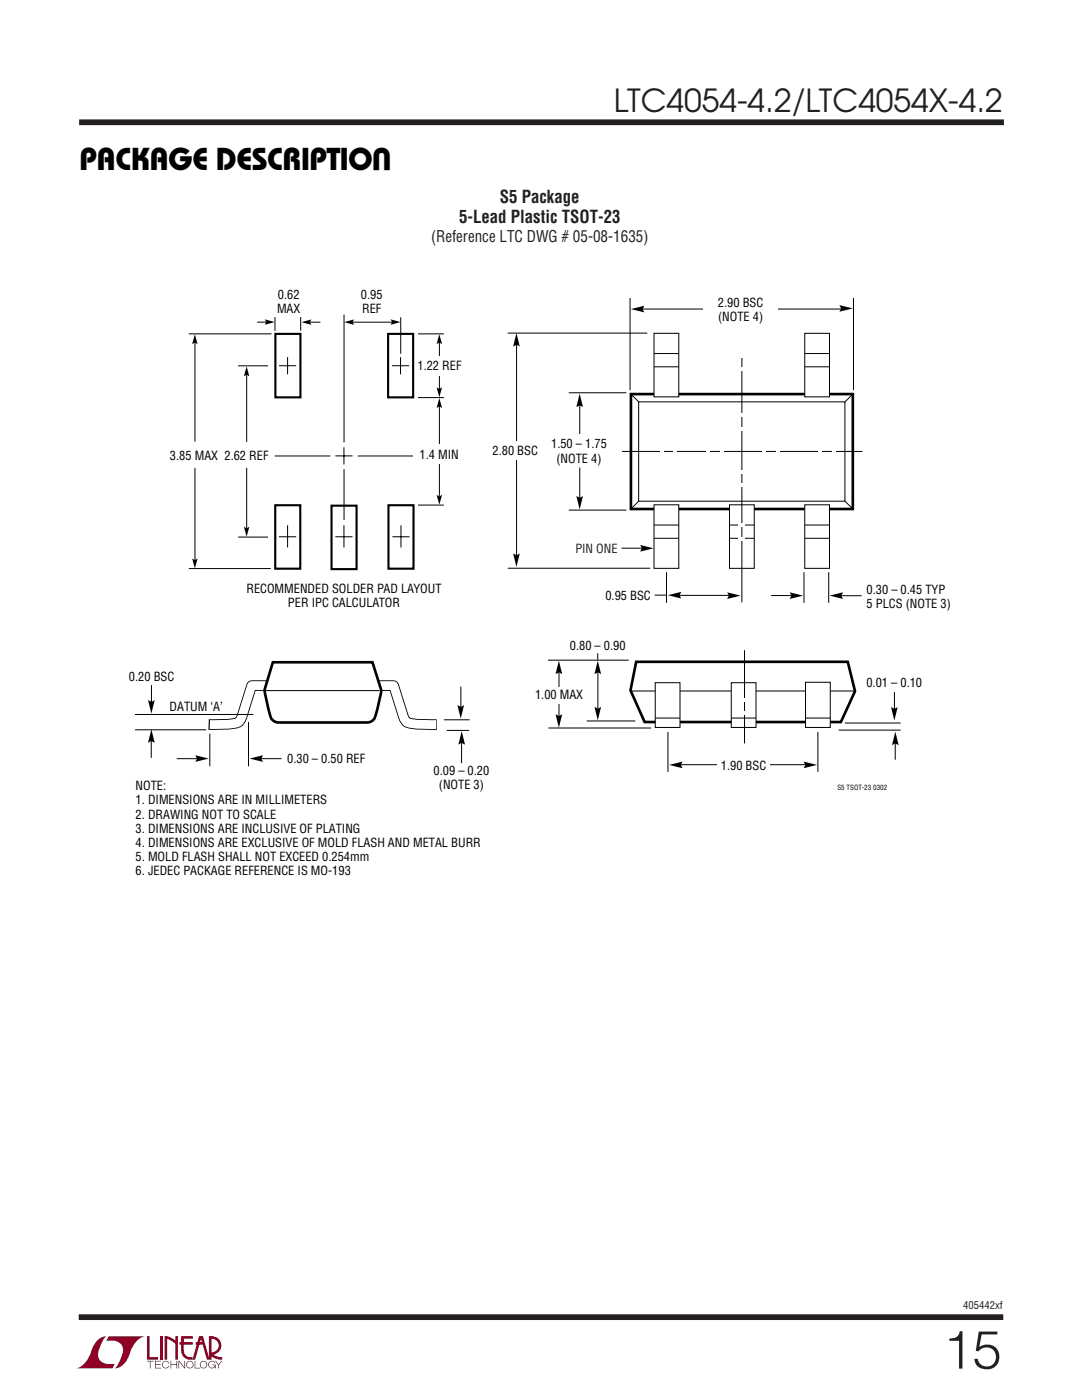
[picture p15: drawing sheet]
<svg xmlns="http://www.w3.org/2000/svg" width="216mm" height="279mm" viewBox="0 0 216 279" stroke-linecap="round" stroke-linejoin="round" font-family="sans-serif">
<defs><g id="words">
<text font-size="10.6" fill="#231f20" x="188.2" y="273.1">15</text>
<text font-size="6.3" fill="#231f20" x="122.5" y="22.4">LTC4054-4.2/LTC4054X-4.2</text>
<g font-size="6.3">
<text x="78.1" y="29.5" transform="rotate(-180 78.1 29.5)">U</text>
<text x="15.9" y="34">PACKAGE DESCRIPTIO</text>
</g>
<g font-size="3.5" fill="#231f20">
<text x="99.7" y="40.5">S5 Package</text>
<text x="91.6" y="44.4">5-Lead Plastic TSOT-23</text>
</g>
<text font-size="3.2" fill="#231f20" x="86" y="48.3">(Reference LTC DWG # 05-08-1635)</text>
<g font-size="2.5">
<text x="55.5" y="59.7">0.62</text>
<text x="72" y="59.7">0.95</text>
<text x="55.3" y="62.5">MAX</text>
<text x="72.3" y="62.5">REF</text>
<text x="143.3" y="61.2">2.90 BSC</text>
<text x="143.3" y="64.1">(NOTE 4)</text>
<text x="83.3" y="73.8">1.22 REF</text>
<text x="110" y="89.5">1.50 – 1.75</text>
<text x="33.9" y="91.8">3.85 MAX 2.62 REF</text>
<text x="83.7" y="91.7">1.4 MIN</text>
<text x="98.3" y="90.9">2.80 BSC</text>
<text x="111" y="92.3">(NOTE 4)</text>
<text x="49.2" y="118.4">RECOMMENDED SOLDER PAD LAYOUT</text>
<text x="120.8" y="119.7">0.95 BSC</text>
<text x="172.9" y="118.5">0.30 – 0.45 TYP</text>
<text x="57.5" y="121.2">PER IPC CALCULATOR</text>
<text x="172.9" y="121.3">5 PLCS (NOTE 3)</text>
<text x="113.7" y="129.8">0.80 – 0.90</text>
<text x="25.7" y="135.9">0.20 BSC</text>
<text x="172.9" y="137.1">0.01 – 0.10</text>
<text x="33.8" y="141.9">DATUM ‘A’</text>
<text x="106.8" y="139.5">1.00 MAX</text>
<text x="57.3" y="152.2">0.30 – 0.50 REF</text>
<text x="86.5" y="154.6">0.09 – 0.20</text>
<text x="143.8" y="153.6">1.90 BSC</text>
<text x="27.1" y="157.7">NOTE:</text>
<text x="27.1" y="160.5">1. DIMENSIONS ARE IN MILLIMETERS</text>
<text x="87.6" y="157.4">(NOTE 3)</text>
<text x="27.1" y="163.4">2. DRAWING NOT TO SCALE</text>
<text x="27.1" y="166.2">3. DIMENSIONS ARE INCLUSIVE OF PLATING</text>
<text x="27.1" y="169">4. DIMENSIONS ARE EXCLUSIVE OF MOLD FLASH AND METAL BURR</text>
<text x="27.1" y="171.8">5. MOLD FLASH SHALL NOT EXCEED 0.254mm</text>
<text x="27.1" y="174.7">6. JEDEC PACKAGE REFERENCE IS MO-193</text>
</g>
<text font-size="2.5" fill="#231f20" x="114.8" y="110.4">PIN ONE</text>
<text font-size="2.1" fill="#231f20" x="192.2" y="261.3">405442xf</text>
<text font-size="1.4" x="167.1" y="157.7">S5 TSOT-23 0302</text>
</g></defs>
<g fill="#900126">
<path d="M29.3 266.7h.5v4.1h1.7v.6h-2.2z"/>
<path d="M19.7 267.3l.5-.4 1-.2a5.3 5.3 0 0 0-1.6 4.2 2.68 2.68 0 0 0 3.3 1.3l-.5 .9h-7.2a5.1 5.1 0 0 0 3.2-3.9l.4-.8z"/>
<path d="M21.7 266.7h7.2a5.1 5.1 0 0 0-3.2 3.9 3.4 3.4 0 0 1-2.8 2.5 5.3 5.3 0 0 0 1.6-4.3 2.67 2.67 0 0 0-3.3-1.2z"/>
<path d="M31.9 266.7h.5v4.7h-.5z"/>
<path d="M32.8 266.7l1.1 .2 1.1 .6v-.8h.5v4.7h-.5v-3.2l-.9-.7-.7-.3v4.2h-.6z"/>
<path d="M29.3 271.6h1.4v.1h-.7v1.4h-.1v-1.4h-.6z"/>
<path d="M30.9 271.6h1.2v.1h-1v.6h.9v.1h-.9v.6h1v.1h-1.2z"/>
<path d="M34 271.6h.2v.7h1v-.7h.1v1.5h-.1v-.7h-1v.7h-.2z"/>
<path d="M35.6 271.6h.2l1 1.3v-1.3h.1v1.5h-.1l-1.1-1.3v1.3h-.1z"/>
<path d="M38.8 271.6h.2v1.4h.9v.1h-1.1z"/>
<path d="M42.9 271.6h.2l.5 .7 .6-.7h.1l-.6 .9v.6h-.1v-.6z"/>
<path d="M36.2 266.7h2.3v.5h-1.8v.6h1.8v.6h-1.8v1.2a1.37 1.37 0 0 0 1.7 1.2v.5l1.3-4.6h.8l1.2 4.2v-4.2a1.91 1.91 0 0 1 2.4 1.3 1.91 1.91 0 0 1-1.5 2.4l.8 .3 .9 .1v.6h-.4a3.5 3.5 0 0 1-1.9-.8v-.7a1.39 1.39 0 0 0 1.6-1.2 1.39 1.39 0 0 0-1.4-1.5v4.2h-.9l-.9-3h-1.3v-.6h1.2l-.2-.6-1.2 4.2a2.13 2.13 0 0 1-2.7-1.4v-1.6h-.4v-.6h.4z"/>
<path d="M37.3 271.8a.75 .75 0 0 1 1.2 .1 .75 .75 0 0 1-.4 1.1 .75 .75 0 0 1-1-.7h.2a.61 .61 0 0 0 .8 .6 .61 .61 0 0 0 .2-1 .61 .61 0 0 0-1 .2v.2h-.2z"/>
<path d="M40.1 271.8a.75 .75 0 0 1 1.2 .1 .75 .75 0 0 1-.5 1.1 .75 .75 0 0 1-.9-.7h.1a.61 .61 0 0 0 .9 .6 .61 .61 0 0 0 .2-1 .61 .61 0 0 0-1 .2l-.1 .2h-.1z"/>
<path d="M41.7 271.8a.74 .74 0 0 1 1.3 .3h-.2a.61 .61 0 0 0-.9-.2 .61 .61 0 0 0 .1 1 .61 .61 0 0 0 .9-.4h-.5v-.2h.6v.8h-.1v-.3a.76 .76 0 0 1-1.1 .1 .76 .76 0 0 1-.1-1.1z"/>
<path d="M32.5 271.8a.74 .74 0 0 1 1.3 .4h-.2a.61 .61 0 0 0-.9-.4 .61 .61 0 0 0 0 1 .61 .61 0 0 0 .9-.2h.2a.75 .75 0 0 1-1.1 .4 .75 .75 0 0 1-.2-1.2z"/>
</g>
<path d="M15.8 24.4h184.5M15.7 262.9h184.5" fill="none" stroke="#231f20" stroke-width="1.1" stroke-linecap="butt"/>
<path d="M54 136.8h-3.8l-1.9 6.1a2 2 0 0 1-1.7 1.5l-5 .2M74.8 136.8h3.8l1.8 6.1a2 2 0 0 0 1.8 1.5l4.9 .2" fill="none" stroke="#000" stroke-width="2.1" stroke-linecap="butt"/>
<path d="M54 136.8h-3.8l-1.9 6.1a2.01 2.01 0 0 1-1.7 1.5l-4.7 .2M74.8 136.8h3.8l1.8 6.1a2 2 0 0 0 1.8 1.5l4.8 .2" fill="none" stroke="#fff" stroke-width="1.8" stroke-linecap="butt"/>
<path d="M125.9 78.7l2.5 2.4M170.2 78.7l-2.5 2.4M128.4 99.1l-2.5 2.5M167.7 99.1l2.5 2.5" fill="none" stroke="#000" stroke-width=".2"/>
<path d="M125.9 78.7h44.3v22.9h-44.3z" fill="none" stroke="#000" stroke-width=".53"/>
<g fill="#fff" stroke="#000" stroke-width=".2">
<path d="M127.4 80.2h41.2v19.8h-41.2z"/>
<path d="M130.5 100.7h4.9v12.7h-4.9z"/>
<path d="M130.5 66.5h4.9v12.7h-4.9z"/>
<path d="M145.6 100.7h4.9v12.7h-4.9z"/>
<path d="M160.6 100.7h4.9v12.7h-4.9z"/>
<path d="M160.6 66.5h4.9v12.7h-4.9z"/>
</g>
<path d="M130.5 70.6h4.9M130.5 73.2h4.9M160.6 70.6h4.9M160.6 73.2h4.9M130.5 104.8h4.9M130.5 107.4h4.9M145.6 104.8h4.9M145.6 107.4h4.9M160.6 104.8h4.9M160.6 107.4h4.9" fill="none" stroke="#000" stroke-width=".2"/>
<path d="M54.4 132.2h19.9l1.8 5.7-.8 3.6a3.2 3.2 0 0 1-1.3 2.5l-.8 .2h-17.6a1.86 1.86 0 0 1-1.8-1.8l-1-4.6z" fill="#fff" stroke="#000" stroke-width=".53"/>
<path d="M125.8 137.9h44.8" fill="none" stroke="#000" stroke-width=".2"/>
<path d="M126.9 132.1h42.3l1.4 5.8-2.8 6.2h-39.2l-2.8-6.3z" fill="none" stroke="#000" stroke-width=".53"/>
<g fill="#fff" stroke="#000" stroke-width=".2">
<path d="M130.7 136.2h5v9h-5z"/>
<path d="M145.9 136.2h5v9h-5z"/>
<path d="M160.7 136.2h5v9h-5z"/>
</g>
<path d="M148.6 129.8v18.6M130.7 143.3h5M145.9 143.3h5M160.7 143.3h4.9" fill="none" stroke="#000" stroke-width=".2"/>
<g fill="#fff">
<path d="M147.5 139.2h1.3v.8h-1.3z"/>
<path d="M147.5 142h1.3v.7h-1.3z"/>
</g>
<g fill="none" stroke="#000" stroke-width=".2">
<path d="M125.7 59.6v18.2M170.3 59.6v18.2M101.4 66.5h27.7M103.1 68.6v19.4M113.6 78.4h11.3M148 71v49.2M103.1 91.8v19.3M115.7 80.7v5.9M115.7 93.3v6.3M124.1 90.1h48M101.4 113.4h28.2M113.6 101.8h11.3"/>
<path d="M133 114.3v5.9M134.6 118.8h11.1M153.9 118.9h4.2M160.4 114.3v5.9M165.4 114.3v5.9M167.6 118.9h4.3M109.4 131.7h16M35.3 151.4h4.2M41.9 146.5v6.3M49.6 144.2v8.6M51.9 151.4h4.3M109.5 145.3h20.3"/>
<path d="M133.3 146.2v7.7M135.6 152.6h25.5M163.2 146.2v7.7"/>
</g>
<g fill="#000">
<path d="M103.1 66.5l.6 2.7-.6-.4-.7 .4zM125.9 61.7l2.7-.7-.4 .7 .4 .6zM167.5 60.9l2.7 .7-2.7 .6 .3-.6zM115.7 78.5l.6 2.7-.6-.3-.7 .3zM115 99l.7 .3 .6-.3-.6 2.7zM102.4 110.5l.7 .3 .6-.3-.6 2.6zM133.2 118.8l2.7-.7-.3 .7 .3 .6zM145.1 118.2l2.7 .7-2.7 .6 .3-.7zM157.6 118.2l2.7 .7-2.7 .6 .3-.7zM165.5 118.9l2.7-.7-.3 .7 .3 .6zM39 150.7l2.7 .7-2.7 .6 .3-.6zM49.8 151.4l2.7-.7-.4 .7 .4 .6z"/>
<path d="M133.5 152.7l2.7-.7-.4 .6 .4 .7zM160.3 152l2.7 .7-2.7 .6 .4-.6z"/>
</g>
<g fill="#fff">
<path d="M143.6 89.5h.8v1.2h-.8z"/>
<path d="M140.9 89.5h.7v1.2h-.7z"/>
<path d="M134.4 89.5h.7v1.2h-.7z"/>
<path d="M131.6 89.5h.8v1.2h-.8z"/>
<path d="M154.8 89.5h.8v1.2h-.8z"/>
<path d="M152.1 89.5h.7v1.2h-.7z"/>
<path d="M166 89.5h.8v1.2h-.8z"/>
<path d="M163.3 89.5h.7v1.2h-.7z"/>
<path d="M147.4 93.7h1.2v.8h-1.2z"/>
<path d="M147.4 96.5h1.2v.7h-1.2z"/>
<path d="M147.4 82.5h1.2v.8h-1.2z"/>
<path d="M147.4 85.3h1.2v.7h-1.2z"/>
<path d="M147.4 70.6h1.2v.8h-1.2z"/>
<path d="M147.4 73.4h1.2v.7h-1.2z"/>
<path d="M147.4 104.5h1.2v.7h-1.2z"/>
<path d="M147.4 107.2h1.2v.8h-1.2z"/>
</g>
<path d="M52.9 137.8h22.8z" fill="#fff" stroke="#000" stroke-width=".2"/>
<path d="M111.5 131.8l.7 2.7-.6-.3-.7 .3zM119.3 131.8l.6 2.7-.6-.3-.7 .3zM29.5 139.7l.7 .4 .7-.4-.7 2.7zM30.2 145.5l.7 2.7-.7-.3-.7 .3zM91.3 140.7l.7 .4 .6-.4-.7 2.7zM92.1 145.9l.7 2.7-.7-.3-.6 .3zM110.9 142.5l.7 .4 .6-.4-.7 2.7zM118.6 141.1l.7 .3 .6-.3-.6 2.7z" fill="#000"/>
<path d="M30.2 136.7v3.6M92 137v4.3M111.5 133.7v9.4M119.3 133.7v9.4M27 142.6h23.4M27 145.6h14M30.2 147.7v3.5M88.7 143.6h4.9M89.1 145.8h4.5M92.1 148v4.3M167.3 145.7h12.4" fill="none" stroke="#000" stroke-width=".2"/>
<path d="M117.1 143.9h9.7z" fill="#000" stroke="#000" stroke-width=".2"/>
<path d="M179.2 144.2l.6 .1z" fill="#231f20"/>
<path d="M127.7 61.7h40.1M124 109.4h4.3M178.5 138.1v3.6M168.6 144.3h11.1M178.6 148.1v3.5" fill="none" stroke="#000" stroke-width=".2"/>
<path d="M127.7 108.8l2.7 .6-2.7 .7 .4-.7zM177.8 141.1l.7 .4 .6-.4-.6 2.7zM178.7 146l.6 2.7-.7-.3-.6 .3z" fill="#000"/>
<path d="M140.2 61.1h14.9v1.2h-14.9z" fill="#fff"/>
<path d="M130.6 118.8h2.4" fill="none" stroke="#000" stroke-width=".2"/>
<g fill="#fff">
<path d="M111.2 137.1h.7v3.3h-.7z"/>
<path d="M143.2 152.2h10.5v1.1h-10.5z"/>
</g>
<g fill="none" stroke="#000" stroke-width=".2">
<path d="M37.7 66.6h16.5M38.9 68.1v20M51.3 64.3h2.1M54.9 63.3v2.7M55.7 73h3.4M57.4 71.3v3.4M60 63.3v2.7M61.3 64.3h2.6M68.6 62.8v25.5M69.8 64.3h8.8M78.2 73h3.4M79.9 71.3v3.4"/>
<path d="M80 63.3v7.3M83.4 66.6h5.2M83.4 79.4h5.2M87.7 68v9.7M38.9 93.4v18.4M66.9 91h3.4M68.6 89.3v3.4M68.6 93.6v10.2M87.7 80.8v18.3M37.7 113.5h16.3M55.7 107.1h3.4M57.4 104.8v4.5"/>
<path d="M66.9 107.1h3.4M68.6 104.8v4.5M78.3 107.1h3.4M80 104.8v4.5M83.4 100.8h5.2M119.3 130.4v1.3"/>
</g>
<path d="M55 66.6h4.9v12.7h-4.9zM77.4 66.6h5v12.7h-5zM54.9 100.8h5v12.7h-5zM66.2 100.9h4.9v12.7h-4.9zM77.5 100.8h5v12.7h-5z" fill="none" stroke="#000" stroke-width=".42"/>
<path d="M38.9 66.7l.5 2-.5-.3-.6 .3zM52.8 63.7l2 .6-2 .5 .3-.5zM60.2 64.3l1.9-.6-.3 .6 .3 .5zM68.7 64.3l2-.6-.4 .6 .4 .5zM77.9 63.7l2 .6-2 .5 .4-.5zM87.1 77.3l.6 .3 .5-.3-.5 2zM87.7 66.7l.5 2-.5-.3-.6 .3zM87.1 98.8l.6 .3 .5-.3-.5 1.9zM87.7 79.4l.5 2-.5-.3-.6 .3zM38.3 111.5l.6 .3 .5-.3-.5 1.9z" fill="#000"/>
<g fill="#fff">
<path d="M87.2 88.7h1v3.9h-1z"/>
<path d="M87.2 71.2h1v3.8h-1z"/>
</g>
<path d="M49.2 73.1l.6 2-.6-.3-.5 .3zM48.7 105.1l.5 .3 .6-.3-.6 2z" fill="#000"/>
<path d="M47.5 73h6M49.2 74.4v13.8M49.2 93.4v12.1M54.8 91h11.1M71.4 91h11M47.5 107.2h6" fill="none" stroke="#000" stroke-width=".2"/>
<use href="#words"/>
</svg>
